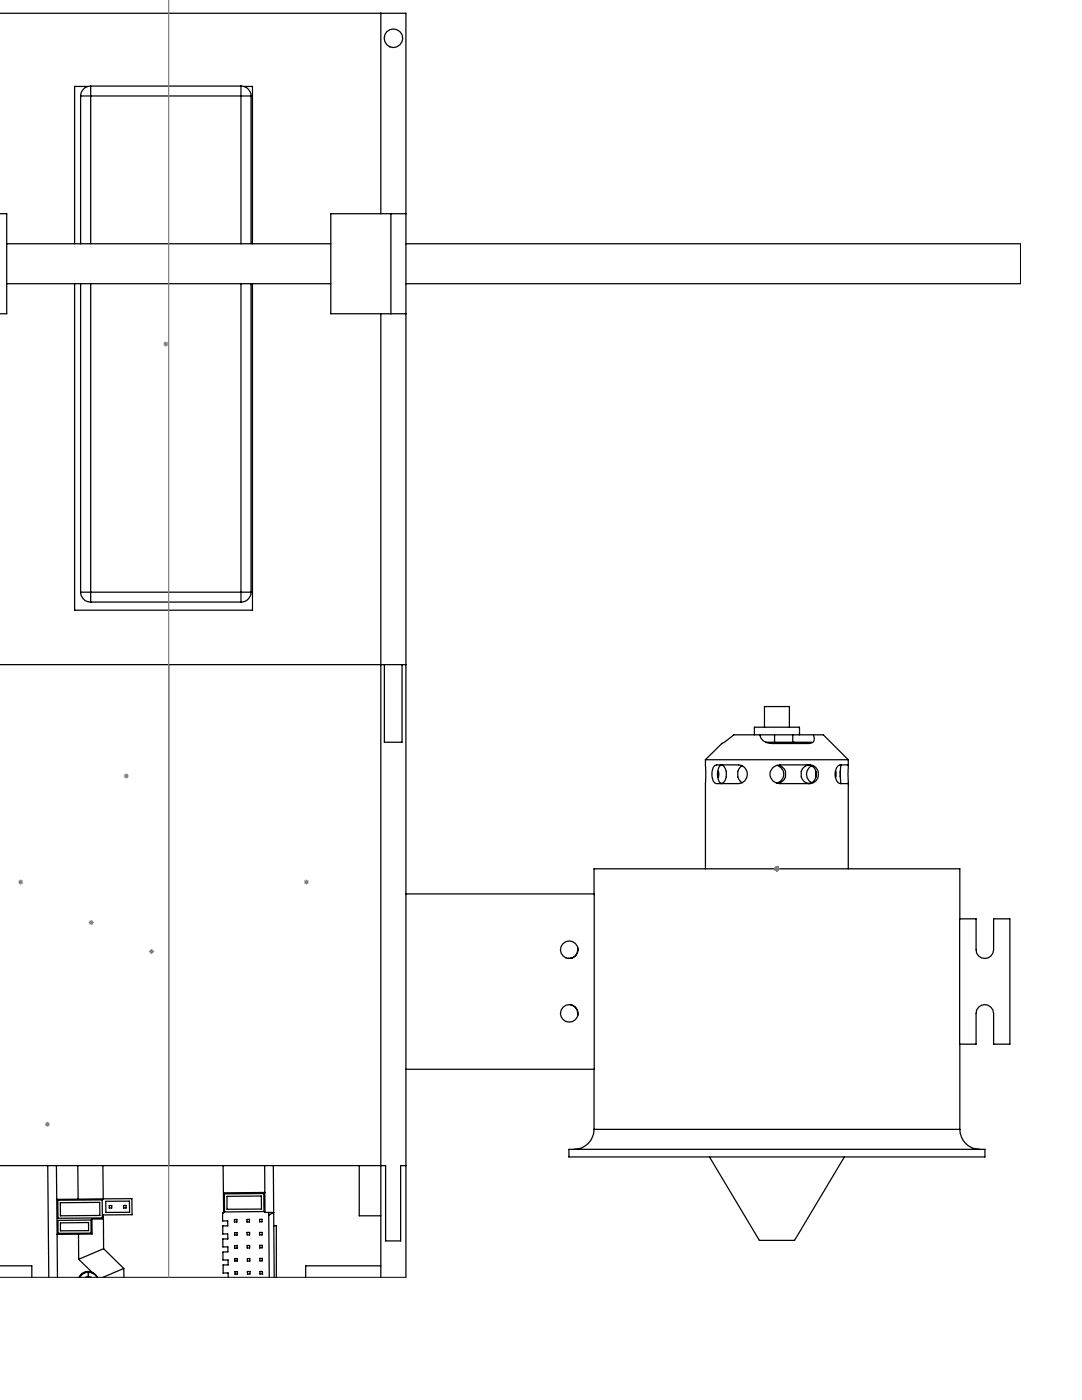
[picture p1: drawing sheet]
<svg xmlns="http://www.w3.org/2000/svg" width="216mm" height="279mm" viewBox="0 0 216 279" stroke-linecap="round" stroke-linejoin="round" font-family="sans-serif">
<path d="M203.6 48.6v8M-.1 254.9h81.1" fill="none" stroke="#000" stroke-width=".2"/>
<g fill="none" stroke="#000" stroke-width=".25">
<path d="M0 2.6h81v252.3M16.1 19.2h2M16.1 19.2v29.4M17.5 17.3h-2.6v31.3M18.1 17.2v2M18.1 17.2a1.99 1.99 0 0 0-2 2M18.1 19.2h30M18.1 17.2h30M18.1 19.2v29.4M48.1 19.2h2M48.1 17.2v2M48.1 17.2a1.99 1.99 0 0 1 2 2"/>
<path d="M48.1 19.2v29.4M48.7 17.3h1.7v31.3M50.1 19.2v29.4M76 2.6v40.1M-.1 42.7h1.4v19.9h-1.4M1.3 48.6h64.7M1.3 56.6h64.7M14.9 56.6v65.2h35.5v-65.2M16.1 56.6v61.6M18.1 56.6v61.6M48.1 56.6v61.6M50.1 56.6v61.6"/>
<path d="M78 42.7v19.9M81 48.6h122.6M81 56.6h122.6M81 42.7h-15v19.9h15M76 62.6v192.3M16.1 118.2h2M16.1 118.2a1.99 1.99 0 0 0 2 2M18.1 118.2v2M18.1 118.2h30M48.1 118.2h2M48.1 118.2v2M50.1 118.2a1.99 1.99 0 0 1-2 2"/>
<path d="M0 132.6h33.7M18.1 120.2h30M33.7 132.6h47.3M33.7 132.6v100M76.7 132.6v15.5h3.5v-15.5M140.8 151.6v21.8M140.8 151.6h28.5M142.6 152.8l.4-.2h3.1a2.65 2.65 0 0 1 2.9 1.2 1.92 1.92 0 0 1-.3 2 1.92 1.92 0 0 1-1.9 .6h-2.9a1.31 1.31 0 0 1-1.8-1.1v-.8a2.71 2.71 0 0 1 .5-1.7zM143.2 155a1.18 1.18 0 0 0 .9 1.4M143.2 154v1M143.4 154.1v1.1M143.9 152.6a1.43 1.43 0 0 1 1 1.4 2 2 0 0 1-1 2.4"/>
<path d="M144.1 152.6a1.17 1.17 0 0 0-.9 1.4M148.1 152.8a1.97 1.97 0 0 0 0 3.4M150.5 146.6v-1.5h9v1.5M151.6 146.6h-5.2l-1.8 1.5-.6 .3-3.2 3.2M151.6 146.6a2.22 2.22 0 0 0 2.5 1.8h6.4a1.8 1.8 0 0 0 1.9-.6l.1-.5-.2-.7M151.6 146.6h3M152.5 145.1v-4.1h5v4.1M152.9 148.1h1.7M154.2 153.2a4.1 4.1 0 0 1 3-.6h3a3.2 3.2 0 0 1 2.6 .6 1.95 1.95 0 0 1 .2 2.3 1.95 1.95 0 0 1-2.1 .9h-3.7a4.1 4.1 0 0 1-3-.5 1.8 1.8 0 0 1 0-2.7zM154.6 148.1h3.6M154.6 146.6h3.6M154.6 146.6v1.5"/>
<path d="M155 152.8a1.82 1.82 0 0 1 1.4 1.7 1.82 1.82 0 0 1-1.4 1.8M155.6 152.8l.9 .6 .2 .6v1l-.2 .6-.9 .6M158.2 146.6h4.1M158.2 148.1h3.8M158.2 146.6v1.5M158.4 148.1l1.3 .3M161.3 152.6a1.59 1.59 0 0 1 1.5 1.4M161.6 152.6a1.74 1.74 0 0 0-1.7 1.4v1a1.72 1.72 0 0 0 1.7 1.4M161.9 152.8a1.95 1.95 0 0 0 0 3.4M162.3 146.6h2l5 5M162.8 155a1.58 1.58 0 0 1-1.5 1.4M162.8 154l.1 .5-.1 .5"/>
<path d="M162.8 154v1M166.8 154v1M167.3 152.8l.3-.2h1.7v3.8h-1a1.33 1.33 0 0 1-1.6-1.5l-.1-.4a2.52 2.52 0 0 1 .7-1.7zM167.7 155l.1 1.4M167.7 154v1M167.8 152.6l-.1 1.4M169.3 151.6v1.2M169.3 156.3v17.1M81 178.4h37.6v35h-37.6M118.5 178.4v-5h73v52M115.3 189.1a1.79 1.79 0 0 1-2 2.2M191.5 183.4h3.3v6.1a1.75 1.75 0 0 0 1.7 1.8 1.75 1.75 0 0 0 1.8-1.8v-6.1h3.2v25h-3.2v-6.2a1.75 1.75 0 0 0-1.8-1.7 1.75 1.75 0 0 0-1.7 1.7v6.2h-3.3"/>
<path d="M113.8 200.5a1.79 1.79 0 0 1 1.5 2.2M118.5 213.4v12M0 232.6h33.7M9.5 232.6l.2 22.3M11.3 232.6l.1 13.7M11.5 239.5h8.9v3.6h-8.8zM15.5 232.6l.1 6.7M15.6 239.3l-4.3 .1M20.5 232.6l.1 6.7M20.6 239.3l5.7-.1 .1 3.2-5.8 .1v.8M20.6 239.3h-5M21.1 239.7h4.7l.1 2.2-4.8 .1z"/>
<path d="M33.7 232.6h43.2v15h3v-15h1.1M44.5 232.6l.1 9.4h-.2v1.7h1v1h-.9v1.6l.9-.1 .1 1.1h-1v1.5h1v1l-1 .1v1.6h1v.9h-1v1.7l1-.1v.9M44.8 238.3l7.8-.1 .1 3.6-7.9 .1zM45.3 238.8l6.8-.1 .1 2.6h-6.9zM52.8 232.6v5.4M52.8 238l.1 4h1.7l-1 .5M52.8 238l-8.2 .1M54.5 232.6l.2 22.3M71.7 232.6v10h4.3M113.5 229.4h83v1.5h-83zM118.5 225.4a4 4 0 0 1-4 4M118.5 225.4h73"/>
<path d="M141.6 230.9l9.9 16.6h7l10-16.6M191.5 225.4a4 4 0 0 0 4 4M0 252.6h6.3v2.3M11.4 246.3l.1 8.6M11.6 243.6l6.6-.1v2.6h-6.6zM12 240h7.9v2.6h-7.8zM12.1 244.1l5.6-.1v1.6h-5.6zM15.7 246.3v5M15.7 246.3h-4.3M15.7 251.3l2.6 2.5M17.6 253.9v.8M17.6 253.9a2.02 2.02 0 0 1 1.8 1"/>
<path d="M17.6 254.7l.6 .2M17.6 253.9a1.9 1.9 0 0 0-1.7 1M17.6 254.7l-.5 .2M17.6 253.9v1M18.3 253.8v.1M18.3 253.8a2.14 2.14 0 0 0-2.6 1.1M18.3 253.9l.5 .2 .6 .8M18.3 254l.8 .4 .3 .5M18.3 253.9v.1M18.3 254a1.98 1.98 0 0 0-2.5 .9M20.6 243.3l.1 5.9M20.6 243.3h-2.3l.1 3h-2.7"/>
<path d="M20.7 249.2l4 4M20.7 249.2l-5 2.1M21.8 240.6h.5v.5h-.5zM24.7 240.6h.5v.5h-.5zM24.7 253.2v1.7M24.7 253.2l-4.2 1.7M46.8 243.4h.5v.5h-.5zM46.8 246h.5v.5h-.5zM46.8 248.6h.5v.5h-.5zM46.8 251.2h.5v.5h-.5zM46.9 253.8h.5v.5h-.5zM49.3 246h.5v.5h-.5z"/>
<path d="M49.3 243.4l.5-.1v.6h-.5zM49.3 248.6h.5v.5h-.5zM49.4 251.2h.4v.5h-.4zM49.4 253.8h.5v.4l-.5 .1zM51.8 246h.5v.5h-.5zM51.8 243.3h.5v.5h-.5zM51.8 248.5h.5v.5l-.5 .1zM51.9 251.1h.5v.5h-.5zM51.9 253.8h.5v.4h-.5zM53.6 242.5l.1 12.4M53.6 242v.5M54.6 244.6h.5v10.3"/>
<path d="M76 252.6h-15v2.3"/>
<circle cx="78.5" cy="7.6" r="1.86"/>
<circle cx="113.6" cy="189.5" r="1.76"/>
<circle cx="113.6" cy="202.2" r="1.76"/>
</g>
<g fill="none" stroke="#808080" stroke-width=".2">
<path d="M32.6 68.7h1M32.7 68.3l.7 .7M33.1 68.2v1M33.4 68.3l-.7 .7M24.7 154.9h1M24.8 154.5l.7 .7M25.2 154.4v1M25.5 154.5l-.7 .7M3.6 176h1M3.8 175.7l.7 .7M4.1 175.5v1M4.5 175.7l-.7 .7"/>
<path d="M60.6 176h1M60.8 175.7l.7 .7M61.1 175.5v1M61.5 175.7l-.7 .7M154.5 173.4h1M154.7 173l.7 .7M155 172.9v1M155.4 173l-.7 .7M17.7 184.1h1M17.9 183.8l.7 .7M18.2 183.6v1M18.6 183.8l-.7 .7"/>
<path d="M29.7 189.9h1.1M29.9 189.5l.7 .8M30.2 189.4v1M30.6 189.5l-.7 .8M9 224.4h.9M9.1 224l.7 .7M9.5 223.9v1M9.8 224l-.7 .7"/>
</g>
<path d="M33.7 -.1v255" fill="none" stroke="#808080" stroke-width=".25"/>
</svg>
